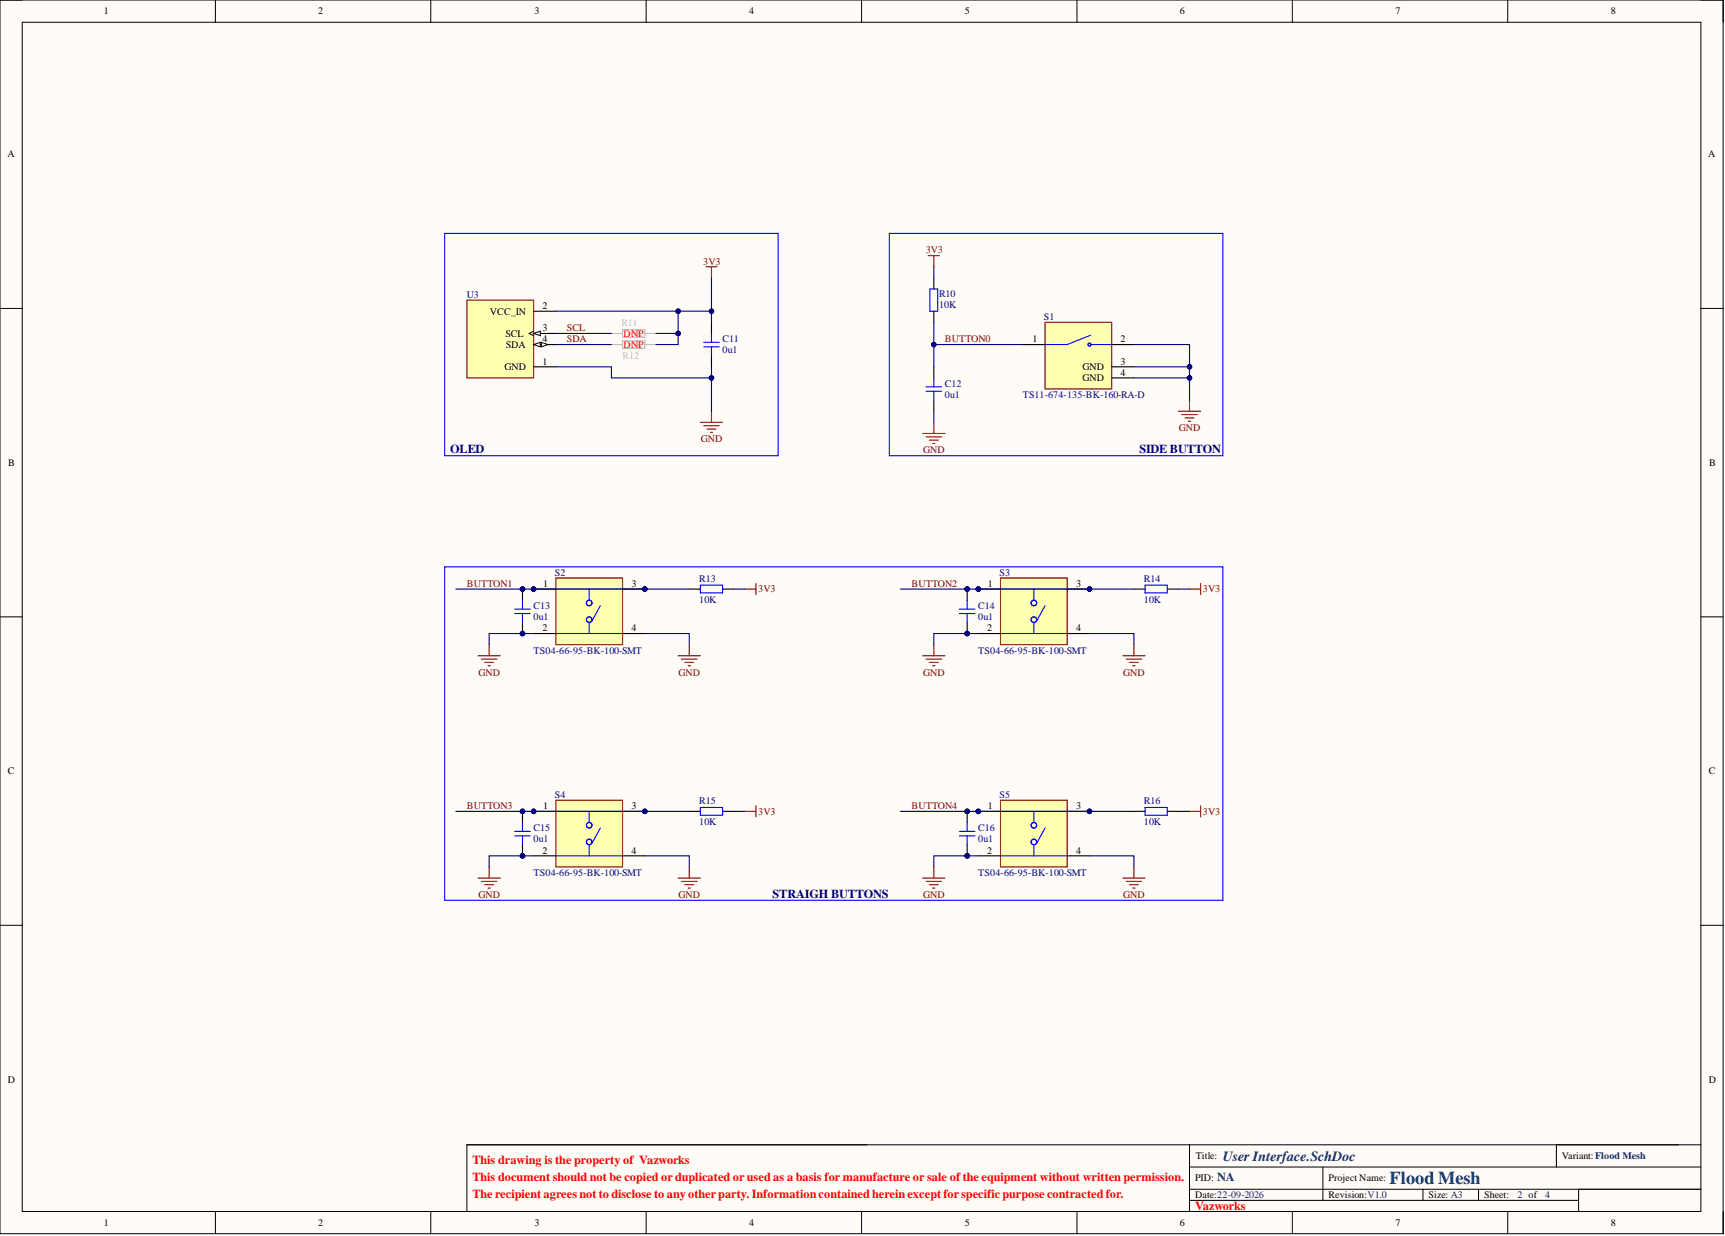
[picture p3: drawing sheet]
<svg xmlns="http://www.w3.org/2000/svg" width="393mm" height="282mm" viewBox="0 0 393 282" stroke-linecap="round" stroke-linejoin="round" font-family="sans-serif">
<defs><g id="words">
<text font-size="4.1" fill="#073763" x="316.9" y="270">Flood Mesh</text>
<text font-size="3.2" fill="#073763" x="278.8" y="264.7">User Interface.SchDoc</text>
<g font-size="2.8" fill="#000080">
<text x="102.7" y="103.3">OLED</text>
<text x="259.8" y="103.3">SIDE BUTTON</text>
<text x="176.2" y="204.7">STRAIGH BUTTONS</text>
</g>
<g font-size="2.8" fill="#f00">
<text x="107.7" y="265.5">This drawing is the property of Vazworks</text>
<text x="107.7" y="269.4">This document should not be copied or duplicated or used as a basis for manufacture or sale ofthe equipment without written permission.</text>
<text x="107.7" y="273.2">The recipient agrees not to disclose to any otherparty. Information contained herein except forspecific purpose contracted for.</text>
<text x="272.5" y="275.9">Vazworks</text>
</g>
<text font-size="2.8" fill="#073763" x="277.6" y="269.4">NA</text>
<g font-size="2.3">
<text x="23.7" y="3.3">1</text>
<text x="72.6" y="3.3">2</text>
<text x="121.8" y="3.3">3</text>
<text x="170.9" y="3.3">4</text>
<text x="220" y="3.3">5</text>
<text x="269" y="3.3">6</text>
<text x="318.2" y="3.3">7</text>
<text x="367.3" y="3.3">8</text>
<text x="1.7" y="35.9">A</text>
<text x="389.5" y="35.9">A</text>
<text x="111.7" y="71.7">VCC_IN</text>
<text x="123.7" y="70.5">2</text>
<text x="115.3" y="76.8">SCL</text>
<text x="123.7" y="75.5">3</text>
<text x="115.3" y="79.3">SDA</text>
<text x="123.7" y="78.1">4</text>
<text x="123.7" y="83.1">1</text>
<text x="235.4" y="78.1">1</text>
<text x="255.5" y="78.1">2</text>
<text x="255.5" y="83.1">3</text>
<text x="115" y="84.4">GND</text>
<text x="246.8" y="84.4">GND</text>
<text x="246.8" y="86.9">GND</text>
<text x="255.5" y="85.7">4</text>
<text x="1.9" y="106.3">B</text>
<text x="389.7" y="106.3">B</text>
<text x="123.9" y="133.8">1</text>
<text x="144" y="133.8">3</text>
<text x="225.3" y="133.8">1</text>
<text x="245.4" y="133.8">3</text>
<text x="123.7" y="144">2</text>
<text x="144" y="144">4</text>
<text x="225.1" y="144">2</text>
<text x="245.4" y="144">4</text>
<text x="1.8" y="176.6">C</text>
<text x="389.6" y="176.6">C</text>
<text x="123.9" y="184.5">1</text>
<text x="144" y="184.5">3</text>
<text x="225.3" y="184.5">1</text>
<text x="245.4" y="184.5">3</text>
<text x="123.7" y="194.7">2</text>
<text x="144" y="194.7">4</text>
<text x="225.1" y="194.7">2</text>
<text x="245.4" y="194.7">4</text>
<text x="1.8" y="247">D</text>
<text x="389.6" y="247">D</text>
<text x="272.5" y="269.4">PID:</text>
<text x="272.7" y="264.4">Title:</text>
<text x="302.9" y="269.4">Project Name:</text>
<text x="356.2" y="264.4">Variant:Flood Mesh</text>
<text x="272.5" y="273.2">Date:22-09-2026</text>
<text x="302.9" y="273.2">Revision:V1.0</text>
<text x="325.7" y="273.2">Size: A3</text>
<text x="338.4" y="273.2">Sheet:</text>
<text x="23.7" y="279.6">1</text>
<text x="72.6" y="279.6">2</text>
<text x="121.8" y="279.6">3</text>
<text x="170.9" y="279.6">4</text>
<text x="220" y="279.6">5</text>
<text x="269" y="279.6">6</text>
<text x="318.2" y="279.6">7</text>
<text x="367.3" y="279.6">8</text>
</g>
<g font-size="2.3" fill="#800000">
<text x="211.1" y="57.8">3V3</text>
<text x="160.4" y="60.3">3V3</text>
<text x="129.3" y="75.5">SCL</text>
<text x="129.3" y="78.1">SDA</text>
<text x="215.5" y="78.1">BUTTON0</text>
<text x="159.8" y="100.9">GND</text>
<text x="268.8" y="98.3">GND</text>
<text x="210.5" y="103.4">GND</text>
<text x="106.5" y="133.8">BUTTON1</text>
<text x="172.9" y="135.1">3V3</text>
<text x="207.9" y="133.8">BUTTON2</text>
<text x="274.3" y="135.1">3V3</text>
<text x="109.1" y="154.1">GND</text>
<text x="154.7" y="154.1">GND</text>
<text x="210.5" y="154.1">GND</text>
<text x="256.1" y="154.1">GND</text>
<text x="106.5" y="184.5">BUTTON3</text>
<text x="172.9" y="185.8">3V3</text>
<text x="207.9" y="184.5">BUTTON4</text>
<text x="274.3" y="185.8">3V3</text>
<text x="109.1" y="204.8">GND</text>
<text x="154.7" y="204.8">GND</text>
<text x="210.5" y="204.8">GND</text>
<text x="256.1" y="204.8">GND</text>
</g>
<g font-size="2.3" fill="#000080">
<text x="106.5" y="67.9">U3</text>
<text x="214.1" y="70.2">10K</text>
<text x="214.1" y="67.7">R10</text>
<text x="238" y="73">S1</text>
<text x="164.8" y="80.6">0u1</text>
<text x="164.8" y="78.1">C11</text>
<text x="215.5" y="88.2">C12</text>
<text x="215.5" y="90.7">0u1</text>
<text x="233.2" y="90.7">TS11-674-135-BK-160-RA-D</text>
<text x="126.5" y="131.3">S2</text>
<text x="227.9" y="131.3">S3</text>
<text x="159.4" y="137.6">10K</text>
<text x="159.4" y="132.7">R13</text>
<text x="260.8" y="137.6">10K</text>
<text x="260.8" y="132.7">R14</text>
<text x="121.7" y="141.4">0u1</text>
<text x="121.7" y="138.9">C13</text>
<text x="223.1" y="141.4">0u1</text>
<text x="223.1" y="138.9">C14</text>
<text x="121.7" y="149">TS04-66-95-BK-100-SMT</text>
<text x="223.1" y="149">TS04-66-95-BK-100-SMT</text>
<text x="126.5" y="182">S4</text>
<text x="159.4" y="183.4">R15</text>
<text x="227.9" y="182">S5</text>
<text x="260.8" y="183.4">R16</text>
<text x="121.7" y="189.6">C15</text>
<text x="159.4" y="188.2">10K</text>
<text x="223.1" y="189.6">C16</text>
<text x="260.8" y="188.2">10K</text>
<text x="121.7" y="192.1">0u1</text>
<text x="223.1" y="192.1">0u1</text>
<text x="121.7" y="199.7">TS04-66-95-BK-100-SMT</text>
<text x="223.1" y="199.7">TS04-66-95-BK-100-SMT</text>
</g>
<g font-size="2.3" fill="#bfbebc">
<text x="141.7" y="74.4">R11</text>
<text x="142.7" y="76.8">1NP</text>
<text x="142" y="81.9">R12</text>
<text x="142.7" y="79.3">1NP</text>
</g>
<g font-size="2.3" fill="#f00">
<text x="142.2" y="76.8">D0K</text>
<text x="142.2" y="79.3">D0K</text>
</g>
<g font-size="2.3" fill="#073763">
<text x="346" y="273.2">2 of</text>
<text x="352.4" y="273.2">4</text>
</g>
</g></defs>
<path d="M0 0h392.9v281.3h-392.9z" fill-rule="evenodd" fill="#fffcf8"/>
<path d="M0 0h392.9v281.3h-392.9z" fill="none" stroke="#000" stroke-width=".23"/>
<path d="M5.1 5.1h382.7v271.2h-382.7z" fill-rule="evenodd" fill="#fffcf8"/>
<g fill="none" stroke="#000" stroke-width=".23">
<path d="M0 0h5.1M5.1 5.1h382.7v271.2h-382.7zM49.1 0v5.1M98.2 0v5.1M147.3 0v5.1M196.5 0v5.1M245.6 0v5.1M294.7 0v5.1M343.8 0v5.1M387.8 0h5.1v5.1M0 70.3h5.1M387.8 70.3h5.1"/>
<path d="M0 140.7h5.1M387.8 140.7h5.1M0 211h5.1M387.8 211h5.1M49.1 276.3v5M98.2 276.3v5M147.3 276.3v5M196.5 276.3v5M245.6 276.3v5M271.2 261.1v15.2M271.2 266.1h116.6M271.2 273.7h88.8"/>
<path d="M271.2 271.2h116.6M294.7 276.3v5M301.7 266.1v7.6M324.5 271.2v2.5M337.1 271.2v2.5M343.8 276.3v5M354.9 261.1v5M360 271.2v5.1M387.8 261.1h-281.3v15.2M392.9 276.3v5"/>
</g>
<path d="M101.4 53.2h76v50.7h-76z" fill="none" stroke="#00f" stroke-width=".25"/>
<path d="M161 60.8h2.5M162.2 60.8v2.6" fill="none" stroke="#800000" stroke-width=".25"/>
<path d="M106.5 68.4h15.2v17.8h-15.2z" fill-rule="evenodd" fill="#ffffb0"/>
<path d="M106.5 68.4h15.2v17.8h-15.2z" fill="none" stroke="#800000" stroke-width=".25"/>
<path d="M121.7 71h5M121.7 76h5" fill="none" stroke="#000" stroke-width=".25"/>
<path d="M121.7 76l1.5-.5v1.1z" fill="#f8fcff"/>
<path d="M121.7 76l1.5-.5v1.1zM121.7 75.5l-1 .5 1 .6" fill="none" stroke="#000" stroke-width=".23"/>
<path d="M121.7 78.6h5" fill="none" stroke="#000" stroke-width=".25"/>
<path d="M121.7 78.6l1.5-.5v1z" fill="#f8fcff"/>
<path d="M121.7 78.6l1.5-.5v1z" fill="none" stroke="#000" stroke-width=".23"/>
<path d="M123.5 78.1l1.5 .5-1.5 .5z" fill="#f8fcff"/>
<path d="M123.5 78.1l1.5 .5-1.5 .5z" fill="none" stroke="#000" stroke-width=".23"/>
<path d="M162.2 73.5v2.5M121.7 83.6h5M162.2 81.1v2.5" fill="none" stroke="#000" stroke-width=".25"/>
<path d="M159.7 96.3h5.1M160.5 97.1h3.5M161.2 97.8h2.1M162 98.6h.5M162.2 93.8v2.5" fill="none" stroke="#800000" stroke-width=".25"/>
<path d="M160.5 79.1h3.5M160.5 78.1h3.5M162.2 76v2.1M162.2 79.1v2" fill="none" stroke="#00f" stroke-width=".25"/>
<circle cx="121.7" cy="134.3" r=".51" fill="#000080"/>
<circle cx="121.7" cy="134.3" r=".51" fill="none" stroke="#000080" stroke-width=".23"/>
<circle cx="147" cy="134.3" r=".51" fill="#000080"/>
<circle cx="147" cy="134.3" r=".51" fill="none" stroke="#000080" stroke-width=".23"/>
<path d="M126.7 131.8h15.3v15.2h-15.3z" fill-rule="evenodd" fill="#ffffb0"/>
<path d="M126.7 131.8h15.3v15.2h-15.3z" fill="none" stroke="#800000" stroke-width=".25"/>
<g fill="none" stroke="#00f" stroke-width=".25">
<path d="M126.7 134.3h15.3M134.4 134.3v2.6M136.9 138.1l-1.9 3.5M126.7 144.5h15.3M134.4 141.9v2.6"/>
<circle cx="134.4" cy="137.5" r=".63"/>
<circle cx="134.4" cy="141.3" r=".63"/>
</g>
<path d="M121.7 134.3h5" fill="none" stroke="#000" stroke-width=".25"/>
<circle cx="121.7" cy="134.3" r=".51" fill="#000080"/>
<circle cx="121.7" cy="134.3" r=".51" fill="none" stroke="#000080" stroke-width=".23"/>
<path d="M142 134.3h5M121.7 144.5h5" fill="none" stroke="#000" stroke-width=".25"/>
<circle cx="147" cy="134.3" r=".51" fill="#000080"/>
<circle cx="147" cy="134.3" r=".51" fill="none" stroke="#000080" stroke-width=".23"/>
<path d="M157.2 134.3h2.5M164.8 134.3h2.5M142 144.5h5" fill="none" stroke="#000" stroke-width=".25"/>
<path d="M159.7 133.5h5.1v1.7h-5.1z" fill="none" stroke="#00f" stroke-width=".25"/>
<path d="M169.8 134.3h2.6M172.4 133.1v2.5M109 149.5h5.1M109.8 150.3h3.5M110.5 151.1h2.1M111.3 151.8h.5M111.5 147v2.5M154.6 149.5h5.1M155.4 150.3h3.5M156.2 151.1h2M156.9 151.8h.5M157.2 147v2.5" fill="none" stroke="#800000" stroke-width=".25"/>
<circle cx="119.1" cy="144.5" r=".51" fill="#000080"/>
<circle cx="119.1" cy="144.5" r=".51" fill="none" stroke="#000080" stroke-width=".23"/>
<circle cx="119.1" cy="134.3" r=".51" fill="#000080"/>
<circle cx="119.1" cy="134.3" r=".51" fill="none" stroke="#000080" stroke-width=".23"/>
<path d="M119.1 141.9v2.6" fill="none" stroke="#000" stroke-width=".25"/>
<circle cx="119.1" cy="144.5" r=".51" fill="#000080"/>
<circle cx="119.1" cy="144.5" r=".51" fill="none" stroke="#000080" stroke-width=".23"/>
<path d="M119.1 134.3v2.6" fill="none" stroke="#000" stroke-width=".25"/>
<circle cx="119.1" cy="134.3" r=".51" fill="#000080"/>
<circle cx="119.1" cy="134.3" r=".51" fill="none" stroke="#000080" stroke-width=".23"/>
<path d="M117.4 139.9h3.5M117.4 138.9h3.5M119.1 136.9v2M119.1 139.9v2" fill="none" stroke="#00f" stroke-width=".25"/>
<circle cx="223.1" cy="134.3" r=".51" fill="#000080"/>
<circle cx="223.1" cy="134.3" r=".51" fill="none" stroke="#000080" stroke-width=".23"/>
<circle cx="248.4" cy="134.3" r=".51" fill="#000080"/>
<circle cx="248.4" cy="134.3" r=".51" fill="none" stroke="#000080" stroke-width=".23"/>
<path d="M228.1 131.8h15.3v15.2h-15.3z" fill-rule="evenodd" fill="#ffffb0"/>
<path d="M228.1 131.8h15.3v15.2h-15.3z" fill="none" stroke="#800000" stroke-width=".25"/>
<g fill="none" stroke="#00f" stroke-width=".25">
<path d="M228.1 134.3h15.3M235.8 134.3v2.6M238.3 138.1l-1.9 3.5M228.1 144.5h15.3M235.8 141.9v2.6"/>
<circle cx="235.8" cy="137.5" r=".63"/>
<circle cx="235.8" cy="137.5" r=".64"/>
<circle cx="235.8" cy="141.3" r=".63"/>
<circle cx="235.8" cy="141.3" r=".64"/>
</g>
<path d="M223.1 134.3h5" fill="none" stroke="#000" stroke-width=".25"/>
<circle cx="223.1" cy="134.3" r=".51" fill="#000080"/>
<circle cx="223.1" cy="134.3" r=".51" fill="none" stroke="#000080" stroke-width=".23"/>
<path d="M243.4 134.3h5M223.1 144.5h5" fill="none" stroke="#000" stroke-width=".25"/>
<circle cx="248.4" cy="134.3" r=".51" fill="#000080"/>
<circle cx="248.4" cy="134.3" r=".51" fill="none" stroke="#000080" stroke-width=".23"/>
<path d="M258.6 134.3h2.5M266.2 134.3h2.5M243.4 144.5h5" fill="none" stroke="#000" stroke-width=".25"/>
<path d="M261.1 133.5h5.1v1.7h-5.1z" fill="none" stroke="#00f" stroke-width=".25"/>
<path d="M271.2 134.3h2.6M273.8 133.1v2.5M210.4 149.5h5.1M211.2 150.3h3.5M211.9 151.1h2.1M212.7 151.8h.5M212.9 147v2.5M256 149.5h5.1M256.8 150.3h3.5M257.6 151.1h2M258.3 151.8h.5M258.6 147v2.5" fill="none" stroke="#800000" stroke-width=".25"/>
<circle cx="220.5" cy="144.5" r=".51" fill="#000080"/>
<circle cx="220.5" cy="144.5" r=".51" fill="none" stroke="#000080" stroke-width=".23"/>
<circle cx="220.5" cy="134.3" r=".51" fill="#000080"/>
<circle cx="220.5" cy="134.3" r=".51" fill="none" stroke="#000080" stroke-width=".23"/>
<path d="M220.5 141.9v2.6" fill="none" stroke="#000" stroke-width=".25"/>
<circle cx="220.5" cy="144.5" r=".51" fill="#000080"/>
<circle cx="220.5" cy="144.5" r=".51" fill="none" stroke="#000080" stroke-width=".23"/>
<path d="M220.5 134.3v2.6" fill="none" stroke="#000" stroke-width=".25"/>
<circle cx="220.5" cy="134.3" r=".51" fill="#000080"/>
<circle cx="220.5" cy="134.3" r=".51" fill="none" stroke="#000080" stroke-width=".23"/>
<path d="M218.8 139.9h3.5M218.8 138.9h3.5M220.5 136.9v2M220.5 139.9v2" fill="none" stroke="#00f" stroke-width=".25"/>
<circle cx="121.7" cy="185" r=".51" fill="#000080"/>
<circle cx="121.7" cy="185" r=".51" fill="none" stroke="#000080" stroke-width=".23"/>
<circle cx="147" cy="185" r=".51" fill="#000080"/>
<circle cx="147" cy="185" r=".51" fill="none" stroke="#000080" stroke-width=".23"/>
<path d="M126.7 182.5h15.3v15.2h-15.3z" fill-rule="evenodd" fill="#ffffb0"/>
<path d="M126.7 182.5h15.3v15.2h-15.3z" fill="none" stroke="#800000" stroke-width=".25"/>
<g fill="none" stroke="#00f" stroke-width=".25">
<path d="M126.7 185h15.3M126.7 195.2h15.3M134.4 185v2.6M134.4 192.6v2.6M136.9 188.8l-1.9 3.5"/>
<circle cx="134.4" cy="192" r=".63"/>
<circle cx="134.4" cy="188.2" r=".63"/>
<circle cx="134.4" cy="188.2" r=".64"/>
<circle cx="134.4" cy="192" r=".64"/>
</g>
<path d="M121.7 185h5" fill="none" stroke="#000" stroke-width=".25"/>
<circle cx="121.7" cy="185" r=".51" fill="#000080"/>
<circle cx="121.7" cy="185" r=".51" fill="none" stroke="#000080" stroke-width=".23"/>
<path d="M121.7 195.2h5M142 185h5" fill="none" stroke="#000" stroke-width=".25"/>
<circle cx="147" cy="185" r=".51" fill="#000080"/>
<circle cx="147" cy="185" r=".51" fill="none" stroke="#000080" stroke-width=".23"/>
<path d="M142 195.2h5M157.2 185h2.5M164.8 185h2.5" fill="none" stroke="#000" stroke-width=".25"/>
<path d="M159.7 184.1h5.1v1.8h-5.1z" fill="none" stroke="#00f" stroke-width=".25"/>
<path d="M111.5 197.7v2.5M157.2 197.7v2.5M169.8 185h2.6M172.4 183.8v2.5M109 200.2h5.1M109.8 201h3.5M110.5 201.8h2.1M111.3 202.5h.5M154.6 200.2h5.1M155.4 201h3.5M156.2 201.8h2M156.9 202.5h.5" fill="none" stroke="#800000" stroke-width=".25"/>
<circle cx="119.1" cy="195.2" r=".51" fill="#000080"/>
<circle cx="119.1" cy="195.2" r=".51" fill="none" stroke="#000080" stroke-width=".23"/>
<circle cx="119.1" cy="185" r=".51" fill="#000080"/>
<circle cx="119.1" cy="185" r=".51" fill="none" stroke="#000080" stroke-width=".23"/>
<path d="M119.1 192.6v2.6" fill="none" stroke="#000" stroke-width=".25"/>
<circle cx="119.1" cy="195.2" r=".51" fill="#000080"/>
<circle cx="119.1" cy="195.2" r=".51" fill="none" stroke="#000080" stroke-width=".23"/>
<path d="M119.1 185v2.6" fill="none" stroke="#000" stroke-width=".25"/>
<circle cx="119.1" cy="185" r=".51" fill="#000080"/>
<circle cx="119.1" cy="185" r=".51" fill="none" stroke="#000080" stroke-width=".23"/>
<path d="M117.4 190.6h3.5M117.4 189.6h3.5M119.1 187.6v2M119.1 190.6v2" fill="none" stroke="#00f" stroke-width=".25"/>
<circle cx="223.1" cy="185" r=".51" fill="#000080"/>
<circle cx="223.1" cy="185" r=".51" fill="none" stroke="#000080" stroke-width=".23"/>
<circle cx="248.4" cy="185" r=".51" fill="#000080"/>
<circle cx="248.4" cy="185" r=".51" fill="none" stroke="#000080" stroke-width=".23"/>
<path d="M228.1 182.5h15.3v15.2h-15.3z" fill-rule="evenodd" fill="#ffffb0"/>
<path d="M228.1 182.5h15.3v15.2h-15.3z" fill="none" stroke="#800000" stroke-width=".25"/>
<g fill="none" stroke="#00f" stroke-width=".25">
<path d="M228.1 185h15.3M228.1 195.2h15.3M235.8 185v2.6M235.8 192.6v2.6M238.3 188.8l-1.9 3.5"/>
<circle cx="235.8" cy="188.2" r=".63"/>
<circle cx="235.8" cy="192" r=".63"/>
<circle cx="235.8" cy="188.2" r=".64"/>
<circle cx="235.8" cy="192" r=".64"/>
</g>
<path d="M223.1 185h5" fill="none" stroke="#000" stroke-width=".25"/>
<circle cx="223.1" cy="185" r=".51" fill="#000080"/>
<circle cx="223.1" cy="185" r=".51" fill="none" stroke="#000080" stroke-width=".23"/>
<path d="M223.1 195.2h5M243.4 185h5" fill="none" stroke="#000" stroke-width=".25"/>
<circle cx="248.4" cy="185" r=".51" fill="#000080"/>
<circle cx="248.4" cy="185" r=".51" fill="none" stroke="#000080" stroke-width=".23"/>
<path d="M243.4 195.2h5M258.6 185h2.5M266.2 185h2.5" fill="none" stroke="#000" stroke-width=".25"/>
<path d="M261.1 184.1h5.1v1.8h-5.1z" fill="none" stroke="#00f" stroke-width=".25"/>
<path d="M212.9 197.7v2.5M258.6 197.7v2.5M271.2 185h2.6M273.8 183.8v2.5M210.4 200.2h5.1M211.2 201h3.5M211.9 201.8h2.1M212.7 202.5h.5M256 200.2h5.1M256.8 201h3.5M257.6 201.8h2M258.3 202.5h.5" fill="none" stroke="#800000" stroke-width=".25"/>
<circle cx="220.5" cy="195.2" r=".51" fill="#000080"/>
<circle cx="220.5" cy="195.2" r=".51" fill="none" stroke="#000080" stroke-width=".23"/>
<circle cx="220.5" cy="185" r=".51" fill="#000080"/>
<circle cx="220.5" cy="185" r=".51" fill="none" stroke="#000080" stroke-width=".23"/>
<path d="M220.5 192.6v2.6" fill="none" stroke="#000" stroke-width=".25"/>
<circle cx="220.5" cy="195.2" r=".51" fill="#000080"/>
<circle cx="220.5" cy="195.2" r=".51" fill="none" stroke="#000080" stroke-width=".23"/>
<path d="M220.5 185v2.6" fill="none" stroke="#000" stroke-width=".25"/>
<circle cx="220.5" cy="185" r=".51" fill="#000080"/>
<circle cx="220.5" cy="185" r=".51" fill="none" stroke="#000080" stroke-width=".23"/>
<path d="M101.4 129.3h177.4v76h-177.4zM218.8 190.6h3.5M218.8 189.6h3.5M220.5 187.6v2M220.5 190.6v2" fill="none" stroke="#00f" stroke-width=".25"/>
<path d="M238.3 73.5h15.2v15.2h-15.2z" fill-rule="evenodd" fill="#ffffb0"/>
<g fill="none" stroke="#800000" stroke-width=".25">
<path d="M211.7 58.3h2.5M212.9 58.3v2.5M238.3 73.5h15.2v15.2h-15.2zM210.4 98.9h5.1M211.2 99.6h3.5M212.9 96.3v2.6M268.7 93.8h5.1M269.5 94.5h3.5M270.2 95.3h2.1M271 96.1h.5M271.2 91.3v2.5M211.9 100.4h2.1"/>
<path d="M212.7 101.1h.5"/>
</g>
<g fill="none" stroke="#00f" stroke-width=".25">
<path d="M202.8 53.2h76v50.7h-76zM212 65.9h1.8v5.1h-1.8zM248.7 76.5l-5.3 2.1h-5.1M248.8 78.6h4.7M211.2 89.2h3.5M211.2 88.2h3.5M212.9 86.2v2M212.9 89.2v2.1"/>
<circle cx="248.4" cy="78.6" r=".33"/>
</g>
<path d="M212.9 63.4v2.5M212.9 71v2.5M233.2 78.6h5.1M253.5 78.6h5.1M212.9 83.6v2.6M212.9 91.3v2.5M253.5 83.6h5.1M253.5 86.2h5.1" fill="none" stroke="#000" stroke-width=".25"/>
<path d="M126.7 83.6h12.7v2.6h22.8v-2.6" fill="none" stroke="#000080" stroke-width=".25"/>
<circle cx="162.2" cy="86.2" r=".51" fill="#000080"/>
<circle cx="162.2" cy="86.2" r=".51" fill="none" stroke="#000080" stroke-width=".23"/>
<path d="M126.7 71h35.5v2.5" fill="none" stroke="#000080" stroke-width=".25"/>
<circle cx="154.6" cy="71" r=".51" fill="#000080"/>
<circle cx="154.6" cy="71" r=".51" fill="none" stroke="#000080" stroke-width=".23"/>
<circle cx="162.2" cy="71" r=".51" fill="#000080"/>
<circle cx="162.2" cy="71" r=".51" fill="none" stroke="#000080" stroke-width=".23"/>
<path d="M162.2 63.4v7.6" fill="none" stroke="#000080" stroke-width=".25"/>
<circle cx="162.2" cy="71" r=".51" fill="#000080"/>
<circle cx="162.2" cy="71" r=".51" fill="none" stroke="#000080" stroke-width=".23"/>
<path d="M162.2 86.2v7.6" fill="none" stroke="#000080" stroke-width=".25"/>
<circle cx="162.2" cy="86.2" r=".51" fill="#000080"/>
<circle cx="162.2" cy="86.2" r=".51" fill="none" stroke="#000080" stroke-width=".23"/>
<path d="M167.3 134.3h2.5M121.7 144.5h-10.2v2.5" fill="none" stroke="#000080" stroke-width=".25"/>
<circle cx="119.1" cy="144.5" r=".51" fill="#000080"/>
<circle cx="119.1" cy="144.5" r=".51" fill="none" stroke="#000080" stroke-width=".23"/>
<path d="M103.9 134.3h53.3" fill="none" stroke="#000080" stroke-width=".25"/>
<circle cx="147" cy="134.3" r=".51" fill="#000080"/>
<circle cx="147" cy="134.3" r=".51" fill="none" stroke="#000080" stroke-width=".23"/>
<circle cx="121.7" cy="134.3" r=".51" fill="#000080"/>
<circle cx="121.7" cy="134.3" r=".51" fill="none" stroke="#000080" stroke-width=".23"/>
<circle cx="119.1" cy="134.3" r=".51" fill="#000080"/>
<circle cx="119.1" cy="134.3" r=".51" fill="none" stroke="#000080" stroke-width=".23"/>
<path d="M268.7 134.3h2.5M147 144.5h10.2v2.5M223.1 144.5h-10.2v2.5" fill="none" stroke="#000080" stroke-width=".25"/>
<circle cx="220.5" cy="144.5" r=".51" fill="#000080"/>
<circle cx="220.5" cy="144.5" r=".51" fill="none" stroke="#000080" stroke-width=".23"/>
<path d="M205.3 134.3h53.3" fill="none" stroke="#000080" stroke-width=".25"/>
<circle cx="248.4" cy="134.3" r=".51" fill="#000080"/>
<circle cx="248.4" cy="134.3" r=".51" fill="none" stroke="#000080" stroke-width=".23"/>
<circle cx="223.1" cy="134.3" r=".51" fill="#000080"/>
<circle cx="223.1" cy="134.3" r=".51" fill="none" stroke="#000080" stroke-width=".23"/>
<circle cx="220.5" cy="134.3" r=".51" fill="#000080"/>
<circle cx="220.5" cy="134.3" r=".51" fill="none" stroke="#000080" stroke-width=".23"/>
<path d="M248.4 144.5h10.2v2.5M121.7 195.2h-10.2v2.5M167.3 185h2.5" fill="none" stroke="#000080" stroke-width=".25"/>
<circle cx="119.1" cy="195.2" r=".51" fill="#000080"/>
<circle cx="119.1" cy="195.2" r=".51" fill="none" stroke="#000080" stroke-width=".23"/>
<path d="M103.9 185h53.3" fill="none" stroke="#000080" stroke-width=".25"/>
<circle cx="147" cy="185" r=".51" fill="#000080"/>
<circle cx="147" cy="185" r=".51" fill="none" stroke="#000080" stroke-width=".23"/>
<circle cx="121.7" cy="185" r=".51" fill="#000080"/>
<circle cx="121.7" cy="185" r=".51" fill="none" stroke="#000080" stroke-width=".23"/>
<circle cx="119.1" cy="185" r=".51" fill="#000080"/>
<circle cx="119.1" cy="185" r=".51" fill="none" stroke="#000080" stroke-width=".23"/>
<path d="M147 195.2h10.2v2.5M223.1 195.2h-10.2v2.5M268.7 185h2.5" fill="none" stroke="#000080" stroke-width=".25"/>
<circle cx="220.5" cy="195.2" r=".51" fill="#000080"/>
<circle cx="220.5" cy="195.2" r=".51" fill="none" stroke="#000080" stroke-width=".23"/>
<path d="M205.3 185h53.3" fill="none" stroke="#000080" stroke-width=".25"/>
<circle cx="248.4" cy="185" r=".51" fill="#000080"/>
<circle cx="248.4" cy="185" r=".51" fill="none" stroke="#000080" stroke-width=".23"/>
<circle cx="223.1" cy="185" r=".51" fill="#000080"/>
<circle cx="223.1" cy="185" r=".51" fill="none" stroke="#000080" stroke-width=".23"/>
<circle cx="220.5" cy="185" r=".51" fill="#000080"/>
<circle cx="220.5" cy="185" r=".51" fill="none" stroke="#000080" stroke-width=".23"/>
<path d="M258.6 78.6h12.6v12.7M248.4 195.2h10.2v2.5" fill="none" stroke="#000080" stroke-width=".25"/>
<circle cx="271.2" cy="83.6" r=".51" fill="#000080"/>
<circle cx="271.2" cy="83.6" r=".51" fill="none" stroke="#000080" stroke-width=".23"/>
<circle cx="271.2" cy="86.2" r=".51" fill="#000080"/>
<circle cx="271.2" cy="86.2" r=".51" fill="none" stroke="#000080" stroke-width=".23"/>
<path d="M258.6 83.6h12.6" fill="none" stroke="#000080" stroke-width=".25"/>
<circle cx="271.2" cy="83.6" r=".51" fill="#000080"/>
<circle cx="271.2" cy="83.6" r=".51" fill="none" stroke="#000080" stroke-width=".23"/>
<path d="M258.6 86.2h12.6" fill="none" stroke="#000080" stroke-width=".25"/>
<circle cx="271.2" cy="86.2" r=".51" fill="#000080"/>
<circle cx="271.2" cy="86.2" r=".51" fill="none" stroke="#000080" stroke-width=".23"/>
<path d="M212.9 73.5v5.1h20.3" fill="none" stroke="#000080" stroke-width=".25"/>
<circle cx="212.9" cy="78.6" r=".51" fill="#000080"/>
<circle cx="212.9" cy="78.6" r=".51" fill="none" stroke="#000080" stroke-width=".23"/>
<path d="M212.9 60.8v2.6M212.9 78.6v5" fill="none" stroke="#000080" stroke-width=".25"/>
<circle cx="212.9" cy="78.6" r=".51" fill="#000080"/>
<circle cx="212.9" cy="78.6" r=".51" fill="none" stroke="#000080" stroke-width=".23"/>
<path d="M126.7 76h12.7M126.7 78.6h12.7M154.6 71v7.6h-5M212.9 93.8v2.5" fill="none" stroke="#000080" stroke-width=".25"/>
<path d="M139.4 76h2.6M139.4 78.6h2.6M142 75.2h5v1.7h-5zM142 77.7h5v1.8h-5zM147 76h2.6M147 78.6h2.6" fill="none" stroke="#bfbebc" stroke-width=".25"/>
<circle cx="154.6" cy="76" r=".51" fill="#000080"/>
<circle cx="154.6" cy="76" r=".51" fill="none" stroke="#000080" stroke-width=".23"/>
<circle cx="154.6" cy="71" r=".51" fill="#000080"/>
<circle cx="154.6" cy="71" r=".51" fill="none" stroke="#000080" stroke-width=".23"/>
<path d="M149.6 76h5" fill="none" stroke="#000080" stroke-width=".25"/>
<circle cx="154.6" cy="76" r=".51" fill="#000080"/>
<circle cx="154.6" cy="76" r=".51" fill="none" stroke="#000080" stroke-width=".23"/>
<use href="#words"/>
</svg>
